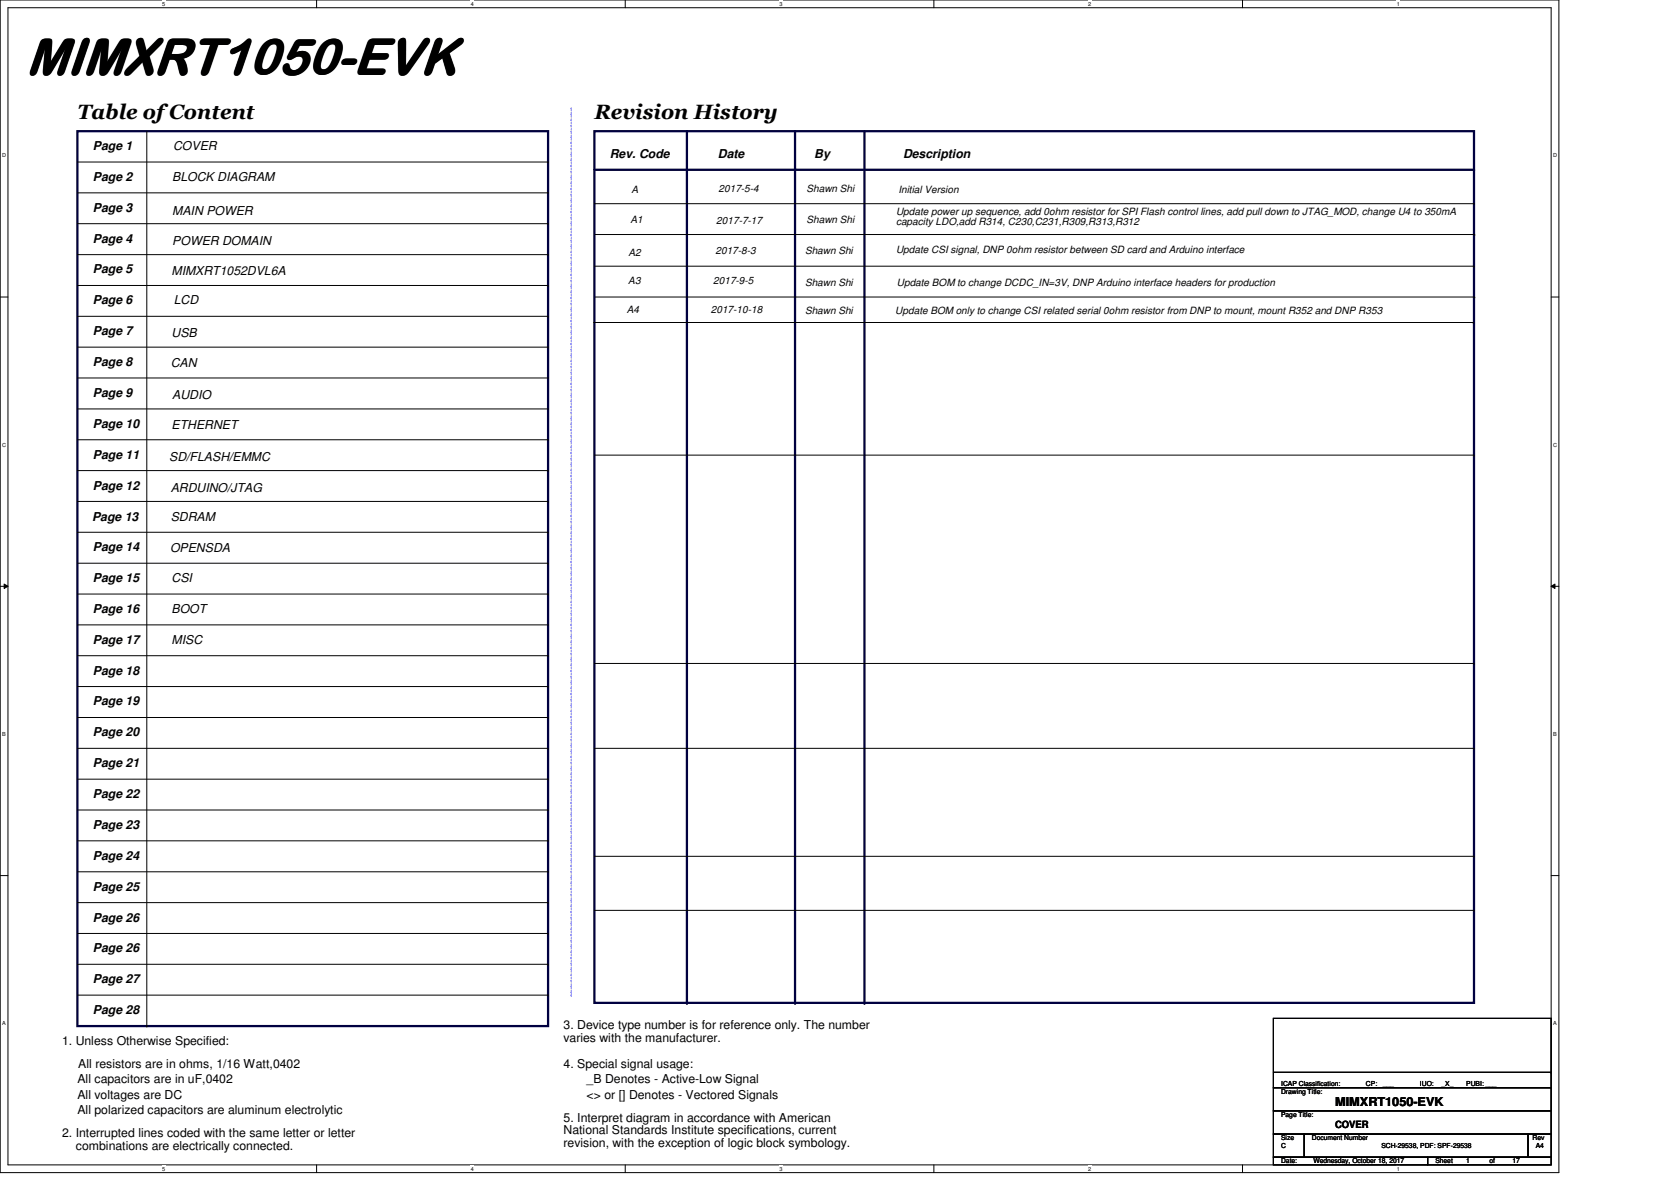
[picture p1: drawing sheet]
<svg xmlns="http://www.w3.org/2000/svg" width="297mm" height="210mm" viewBox="0 0 297 210" stroke-linecap="round" stroke-linejoin="round" font-family="sans-serif">
<defs><g id="words">
<text font-size="9.3" x="4.7" y="13.2">MIMXRT1050-EVK</text>
<g font-size="3.7">
<text x="13.8" y="21.2">Table of Content</text>
<text x="105.7" y="21.2">Revision History</text>
</g>
<g font-size="2.2">
<text x="16.5" y="26.7">Page 1</text>
<text x="30.8" y="26.6">COVER</text>
<text x="108.4" y="28">Rev. Code</text>
<text x="127.6" y="28">Date</text>
<text x="144.8" y="28">By</text>
<text x="160.5" y="28">Description</text>
<text x="16.5" y="32.2">Page 2</text>
<text x="30.6" y="32.1">BLOCK DIAGRAM</text>
<text x="16.5" y="37.7">Page 3</text>
<text x="30.6" y="38.2">MAIN POWER</text>
<text x="16.5" y="43.1">Page 4</text>
<text x="30.6" y="43.5">POWER DOMAIN</text>
<text x="16.5" y="48.6">Page 5</text>
<text x="30.5" y="48.9">MIMXRT1052DVL6A</text>
<text x="16.5" y="54.1">Page 6</text>
<text x="16.5" y="59.6">Page 7</text>
<text x="30.5" y="60">USB</text>
<text x="30.9" y="54.1">LCD</text>
<text x="16.5" y="65.1">Page 8</text>
<text x="30.3" y="65.3">CAN</text>
<text x="16.5" y="70.6">Page 9</text>
<text x="30.6" y="71">AUDIO</text>
<text x="16.5" y="76.1">Page 10</text>
<text x="30.5" y="76.3">ETHERNET</text>
<text x="16.5" y="81.6">Page 11</text>
<text x="30.1" y="81.9">SD/FLASH/EMMC</text>
<text x="16.5" y="87">Page 12</text>
<text x="30.3" y="87.4">ARDUINO/JTAG</text>
<text x="16.4" y="92.6">Page 13</text>
<text x="30.3" y="92.6">SDRAM</text>
<text x="16.5" y="98">Page 14</text>
<text x="30.2" y="98.1">OPENSDA</text>
<text x="16.5" y="103.5">Page 15</text>
<text x="30.5" y="103.4">CSI</text>
<text x="16.5" y="109">Page 16</text>
<text x="30.5" y="109.1">BOOT</text>
<text x="16.5" y="114.5">Page 17</text>
<text x="16.5" y="120">Page 18</text>
<text x="30.5" y="114.4">MISC</text>
<text x="16.5" y="125.4">Page 19</text>
<text x="16.5" y="130.9">Page 20</text>
<text x="16.5" y="136.4">Page 21</text>
<text x="16.5" y="141.9">Page 22</text>
<text x="16.5" y="147.4">Page 23</text>
<text x="16.5" y="152.9">Page 24</text>
<text x="16.5" y="158.3">Page 25</text>
<text x="16.5" y="163.9">Page 26</text>
<text x="16.5" y="169.3">Page 26</text>
<text x="16.5" y="174.8">Page 27</text>
<text x="11" y="185.7">1. Unless Otherwise Specified:</text>
<text x="16.5" y="180.3">Page 28</text>
<text x="100.2" y="183">3. Device type number is for reference only. The number</text>
<text x="100.2" y="185.3">varies with the manufacturer.</text>
<text x="13.9" y="189.9">All resistors are in ohms, 1/16 Watt,0402</text>
<text x="100.2" y="189.9">4. Special signal usage:</text>
<text x="13.8" y="192.6">All capacitors are in uF,0402</text>
<text x="13.8" y="195.3">All voltages are DC</text>
<text x="104.3" y="192.6">_B Denotes - Active-Low Signal</text>
<text x="104.3" y="195.3">&lt;&gt; or [] Denotes - Vectored Signals</text>
<text x="237.3" y="196.6">MIMXRT1050-EVK</text>
<text x="11" y="202.2">2. Interrupted lines coded with the same letter or letter</text>
<text x="13.8" y="198.1">All polarized capacitors are aluminum electrolytic</text>
<text x="100.2" y="199.5">5. Interpret diagram in accordance with American</text>
<text x="100.2" y="201.7">National Standards Institute specifications, current</text>
<text x="100.2" y="203.9">revision, with the exception of logic block symbology.</text>
<text x="13.5" y="204.4">combinations are electrically connected.</text>
</g>
<g font-size="1.8">
<text x="112.2" y="34.2">A</text>
<text x="127.7" y="34.1">2017-5-4</text>
<text x="143.4" y="34.1">Shawn Shi</text>
<text x="159.7" y="34.2">Initial Version</text>
<text x="112.1" y="39.7">A1</text>
<text x="127.3" y="39.9">2017-7-17</text>
<text x="143.4" y="39.6">Shawn Shi</text>
<text x="159.3" y="38.2">Update power up sequence, add 0ohm resistor for SPI Flash control lines, add pull down to JTAG_MOD, change U4 to 350mA</text>
<text x="159.3" y="40">capacity LDO,add R314, C230,C231,R309,R313,R312</text>
<text x="111.7" y="45.5">A2</text>
<text x="127.2" y="45.2">2017-8-3</text>
<text x="143.1" y="45.2">Shawn Shi</text>
<text x="159.3" y="45.1">Update CSI signal, DNP 0ohm resistor between SD card and Arduino interface</text>
<text x="111.7" y="50.4">A3</text>
<text x="126.8" y="50.4">2017-9-5</text>
<text x="143.1" y="50.8">Shawn Shi</text>
<text x="159.4" y="50.8">Update BOM to change DCDC_IN=3V, DNP Arduino interface headers for production</text>
<text x="111.4" y="55.6">A4</text>
<text x="126.4" y="55.6">2017-10-18</text>
<text x="143.1" y="55.9">Shawn Shi</text>
<text x="159.1" y="55.8">Update BOM only to change CSI related serial 0ohm resistor from DNP to mount, mount R352 and DNP R353</text>
<text x="237.3" y="200.5">COVER</text>
</g>
<g font-size="1.2">
<text x="227.7" y="194.5">Drawing Title:</text>
<text x="227.7" y="193.1">ICAP Classification:</text>
<text x="242.8" y="193.1">CP:</text>
<text x="245.8" y="193">___</text>
<text x="252.4" y="193.1">IUO:</text>
<text x="256.3" y="193.1">_X_</text>
<text x="260.6" y="193.1">PUBI: ___</text>
<text x="227.7" y="198.6">Page Title:</text>
<text x="227.7" y="202.8">Size</text>
<text x="233.2" y="202.8">Document Number</text>
<text x="272.4" y="202.8">Rev</text>
<text x="227.7" y="206.9">Date:</text>
<text x="227.7" y="204.1">C</text>
<text x="233.5" y="206.9">Wednesday, October 18, 2017</text>
<text x="245.6" y="204.1">SCH-29538, PDF: SPF-29538</text>
<text x="255.2" y="206.9">Sheet</text>
<text x="260.6" y="206.9">1</text>
<text x="264.8" y="206.9">of</text>
<text x="268.9" y="206.9">17</text>
<text x="273" y="204.1">A4</text>
</g>
<g font-size="1">
<text x="28.8" y="1">5</text>
<text x="83.7" y="1">4</text>
<text x="138.6" y="1">3</text>
<text x="193.4" y="1">2</text>
<text x="248.3" y="1">1</text>
<text x=".4" y="28">D</text>
<text x="276.1" y="28">D</text>
<text x=".4" y="79.4">C</text>
<text x="276.1" y="79.4">C</text>
<text x=".4" y="130.9">B</text>
<text x="276.1" y="130.9">B</text>
<text x=".4" y="182.3">A</text>
<text x="276.1" y="182.3">A</text>
<text x="28.8" y="208.2">5</text>
<text x="83.7" y="208.2">4</text>
<text x="138.6" y="208.2">3</text>
<text x="193.4" y="208.2">2</text>
<text x="248.3" y="208.2">1</text>
</g>
</g></defs>
<path d="M0 0h277.1v208.5h-277.1zM1.4 1.4h274.3v205.7h-274.3z" fill="none" stroke="#000" stroke-width=".18"/>
<g fill="#fff">
<path d="M28.8 .1h.6v1.1h-.6z"/>
<path d="M28.8 207.3h.6v1.1h-.6z"/>
</g>
<path d="M56.3 0v1.4M56.3 207.1v1.4" fill="none" stroke="#000" stroke-width=".18"/>
<g fill="#fff">
<path d="M83.7 .1h.6v1.1h-.6z"/>
<path d="M83.7 207.3h.6v1.1h-.6z"/>
</g>
<path d="M111.1 0v1.4M111.1 207.1v1.4" fill="none" stroke="#000" stroke-width=".18"/>
<g fill="#fff">
<path d="M138.6 .1h.5v1.1h-.5z"/>
<path d="M138.6 207.3h.5v1.1h-.5z"/>
</g>
<path d="M166 0v1.4M166 207.1v1.4" fill="none" stroke="#000" stroke-width=".18"/>
<g fill="#fff">
<path d="M193.4 .1h.6v1.1h-.6z"/>
<path d="M193.4 207.3h.6v1.1h-.6z"/>
</g>
<path d="M220.9 0v1.4M220.9 207.1v1.4" fill="none" stroke="#000" stroke-width=".18"/>
<g fill="#fff">
<path d="M248.3 .1h.6v1.1h-.6z"/>
<path d="M248.3 207.3h.6v1.1h-.6z"/>
<path d="M.4 27.1h.7v1.1h-.7z"/>
<path d="M276.1 27.1h.7v1.1h-.7z"/>
<path d="M.4 78.5h.7v1.1h-.7z"/>
<path d="M276.1 78.5h.7v1.1h-.7z"/>
</g>
<path d="M0 52.8h1.4M275.7 52.8h1.4" fill="none" stroke="#000" stroke-width=".18"/>
<g fill="#fff">
<path d="M.4 130h.7v1.1h-.7z"/>
<path d="M276.1 130h.6v1.1h-.6z"/>
</g>
<path d="M0 104.2h1.4M.7 103.8l.7 .4-.7 .4zM275.7 104.2l.7-.4v.8zM275.7 104.2h1.4" fill="none" stroke="#000" stroke-width=".18"/>
<path d="M.7 103.8l.7 .4-.7 .4zM275.7 104.2l.7-.4v.8z" fill="#000"/>
<g fill="#fff">
<path d="M.4 181.4h.7v1.1h-.7z"/>
<path d="M276.1 181.4h.6v1.1h-.6z"/>
</g>
<g fill="none" stroke="#000" stroke-width=".18">
<path d="M13.8 28.8h83.6M13.8 34.3h83.6M13.8 39.8h83.6M97.4 28.8h.1M97.4 34.3h.1M97.4 39.8h.1M13.8 45.3h83.6M13.8 56.2h83.6M13.8 50.8h83.6M97.4 45.3h.1M97.4 56.2h.1M97.4 50.8h.1"/>
<path d="M13.8 67.2h83.6M13.8 61.7h83.6M13.8 72.7h83.6M13.8 78.2h83.6M97.4 67.2h.1M97.4 61.7h.1M97.4 72.7h.1M97.4 78.2h.1M13.8 89.2h83.6M13.8 83.7h83.6M13.8 94.6h83.6M97.4 89.2h.1"/>
<path d="M97.4 83.7h.1M97.4 94.6h.1M13.8 100.1h83.6M13.8 111.1h83.6M13.8 105.6h83.6M13.8 116.6h83.6M97.4 100.1h.1M97.4 111.1h.1M97.4 105.6h.1M97.4 116.6h.1M13.8 122.1h83.6M13.8 133.1h83.6"/>
<path d="M13.8 127.6h83.6M97.4 122.1h.1M97.4 133.1h.1M97.4 127.6h.1M0 155.7h1.4M275.7 155.7h1.4"/>
</g>
<path d="M13.8 23.3h83.6v159.1h-83.6zM105.7 23.3h156.3v155h-156.3zM105.7 30.2h156.3" fill="none" stroke="#000040" stroke-width=".4"/>
<path d="M101.5 19.2v157.7M101.5 176.9h.1" fill="none" stroke="#00f" stroke-width=".18" stroke-dasharray=".3 .3 0 .3 0 .3"/>
<circle cx="262" cy="30.2" r=".2" fill="#000040"/>
<path d="M122.1 23.3v155" fill="none" stroke="#000040" stroke-width=".4"/>
<circle cx="122.1" cy="178.3" r=".2" fill="#000040"/>
<path d="M153.7 23.3v155" fill="none" stroke="#000040" stroke-width=".4"/>
<circle cx="153.7" cy="178.3" r=".2" fill="#000040"/>
<path d="M141.3 23.3v155" fill="none" stroke="#000040" stroke-width=".4"/>
<circle cx="141.3" cy="178.3" r=".2" fill="#000040"/>
<g fill="none" stroke="#000" stroke-width=".18">
<path d="M26.1 23.3v159.1M105.7 36.2h156.3M262 36.2h.1M105.5 57.3h156.4M105.7 47.3h156.3M105.8 41.7h156.3M105.8 52.8h156.3M261.9 57.3h.1M262 47.3h.1M262.1 41.7h.1M262.1 52.8h.1M105.7 80.9h156.3"/>
<path d="M262 80.9h.1M105.7 118h156.3M262 118h.1M13.8 138.5h83.6M97.4 138.5h.1M105.7 133.1h156.3M262 133.1h.1M13.8 144h83.6M13.8 149.5h83.6M13.8 155h83.6M97.4 144h.1M97.4 149.5h.1"/>
<path d="M97.4 155h.1M105.7 152.3h156.3M262 152.3h.1M13.8 160.5h83.6M13.8 166h83.6M13.8 171.4h83.6M13.8 176.9h83.6M97.4 160.5h.1M97.4 166h.1M97.4 171.4h.1M97.4 176.9h.1M105.7 161.9h156.3"/>
<path d="M262 161.9h.1M26.1 182.4h.1M226.4 193.4h49.3v4.1h-49.3zM226.4 197.5h49.3v4.1h-49.3zM226.4 181.1h49.3v12.3h-49.3zM226.4 190.6h49.3M275.7 190.6h.1M226.4 201.6h5.4v4.1h-5.4zM226.4 205.7h27.4v1.4h-27.4zM231.8 201.6h39.8v4.1h-39.8zM253.8 205.7h21.9v1.4h-21.9zM271.6 201.6h4.1v4.1h-4.1z"/>
</g>
<use href="#words"/>
</svg>
